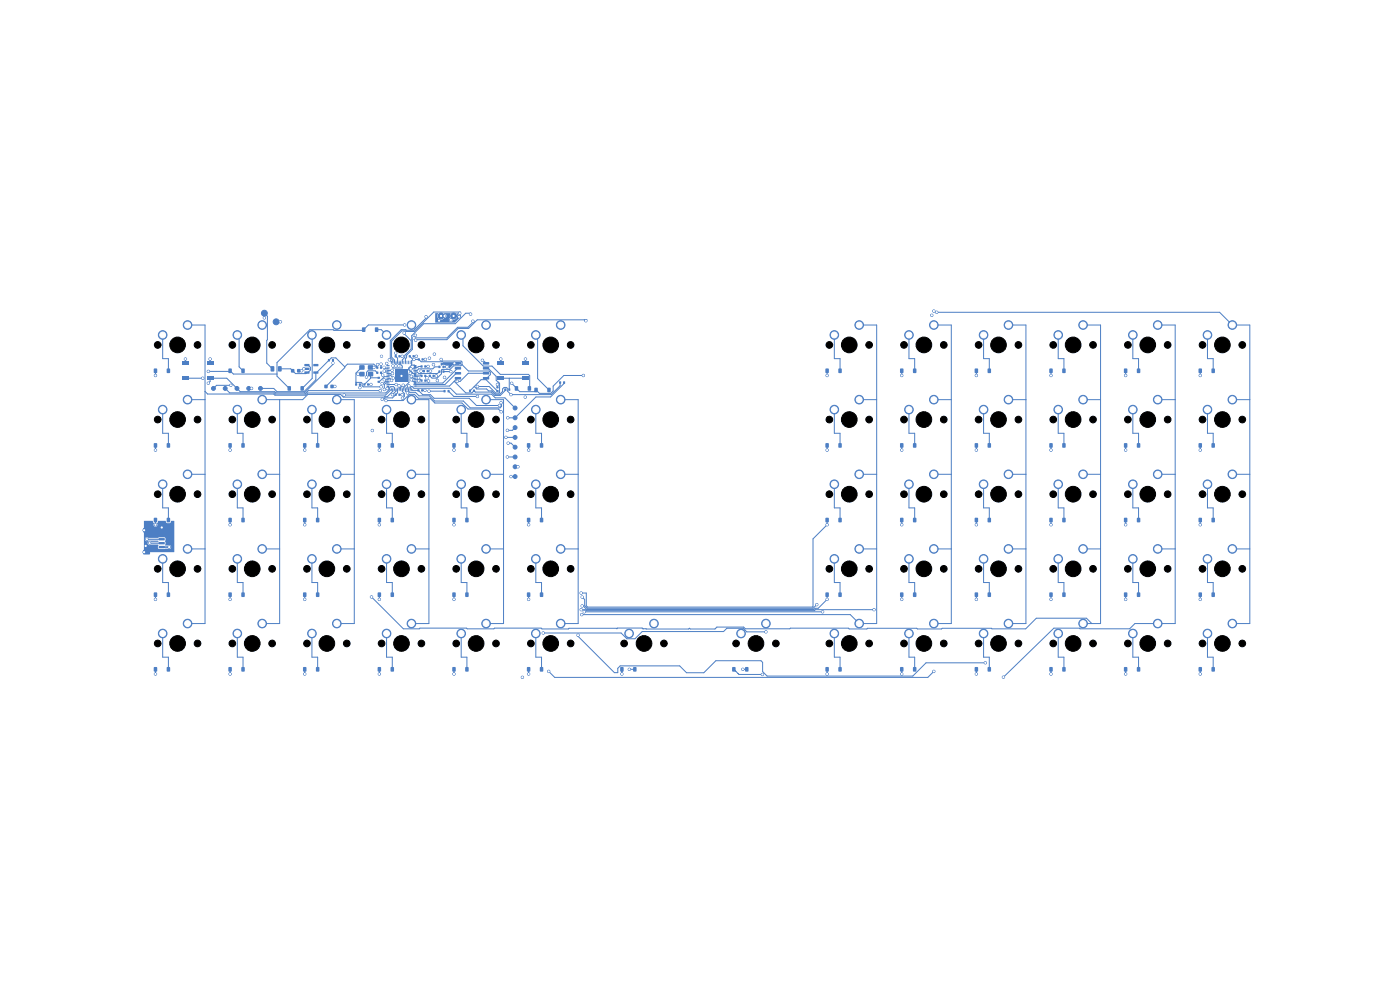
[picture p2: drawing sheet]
<svg xmlns="http://www.w3.org/2000/svg" width="297mm" height="210mm" viewBox="0 0 297 210" stroke-linecap="round" stroke-linejoin="round" font-family="sans-serif">
<g fill="#4d7fc4" stroke="#4d7fc4" stroke-width=".21">
<circle cx="261.4" cy="116.4" r=".91"/>
<circle cx="256.2" cy="118.6" r=".91"/>
<circle cx="87.3" cy="100.6" r=".91"/>
<circle cx="82" cy="102.7" r=".91"/>
<circle cx="261.4" cy="84.8" r=".91"/>
<circle cx="256.2" cy="86.9" r=".91"/>
<circle cx="39.8" cy="68.9" r=".91"/>
<circle cx="34.5" cy="71.1" r=".91"/>
<circle cx="39.8" cy="84.8" r=".91"/>
<circle cx="34.5" cy="86.9" r=".91"/>
<circle cx="261.4" cy="100.6" r=".91"/>
<circle cx="256.2" cy="102.7" r=".91"/>
<circle cx="71.5" cy="68.9" r=".91"/>
<circle cx="66.2" cy="71.1" r=".91"/>
<circle cx="55.6" cy="100.6" r=".91"/>
<circle cx="50.3" cy="102.7" r=".91"/>
<circle cx="87.3" cy="68.9" r=".91"/>
<circle cx="82" cy="71.1" r=".91"/>
<circle cx="87.3" cy="116.4" r=".91"/>
<circle cx="82" cy="118.6" r=".91"/>
<circle cx="118.9" cy="116.4" r=".91"/>
<circle cx="113.7" cy="118.6" r=".91"/>
<circle cx="118.9" cy="84.8" r=".91"/>
<circle cx="113.7" cy="86.9" r=".91"/>
<circle cx="213.9" cy="116.4" r=".91"/>
<circle cx="208.7" cy="118.6" r=".91"/>
<circle cx="71.5" cy="100.6" r=".91"/>
<circle cx="66.2" cy="102.7" r=".91"/>
<circle cx="245.6" cy="116.4" r=".91"/>
<circle cx="240.3" cy="118.6" r=".91"/>
<circle cx="71.5" cy="84.8" r=".91"/>
<circle cx="66.2" cy="86.9" r=".91"/>
<circle cx="39.8" cy="100.6" r=".91"/>
<circle cx="34.5" cy="102.7" r=".91"/>
<circle cx="229.8" cy="100.6" r=".91"/>
<circle cx="224.5" cy="102.7" r=".91"/>
<circle cx="229.8" cy="132.3" r=".91"/>
<circle cx="224.5" cy="134.4" r=".91"/>
<circle cx="87.3" cy="132.3" r=".91"/>
<circle cx="82" cy="134.4" r=".91"/>
<circle cx="55.6" cy="132.3" r=".91"/>
<circle cx="50.3" cy="134.4" r=".91"/>
<circle cx="87.3" cy="84.8" r=".91"/>
<circle cx="82" cy="86.9" r=".91"/>
<circle cx="245.6" cy="84.8" r=".91"/>
<circle cx="240.3" cy="86.9" r=".91"/>
<circle cx="182.3" cy="132.3" r=".91"/>
<circle cx="177" cy="134.4" r=".91"/>
<circle cx="182.3" cy="84.8" r=".91"/>
<circle cx="177" cy="86.9" r=".91"/>
<circle cx="198.1" cy="68.9" r=".91"/>
<circle cx="192.8" cy="71.1" r=".91"/>
<circle cx="198.1" cy="132.3" r=".91"/>
<circle cx="192.8" cy="134.4" r=".91"/>
<circle cx="261.4" cy="68.9" r=".91"/>
<circle cx="256.2" cy="71.1" r=".91"/>
<circle cx="118.9" cy="100.6" r=".91"/>
<circle cx="113.7" cy="102.7" r=".91"/>
<circle cx="198.1" cy="116.4" r=".91"/>
<circle cx="192.8" cy="118.6" r=".91"/>
<circle cx="103.1" cy="100.6" r=".91"/>
<circle cx="97.8" cy="102.7" r=".91"/>
<circle cx="138.7" cy="132.3" r=".91"/>
<circle cx="133.5" cy="134.4" r=".91"/>
<circle cx="39.8" cy="116.4" r=".91"/>
<circle cx="34.5" cy="118.6" r=".91"/>
<circle cx="103.1" cy="132.3" r=".91"/>
<circle cx="97.8" cy="134.4" r=".91"/>
<circle cx="213.9" cy="132.3" r=".91"/>
<circle cx="208.7" cy="134.4" r=".91"/>
<circle cx="229.8" cy="116.4" r=".91"/>
<circle cx="224.5" cy="118.6" r=".91"/>
<circle cx="55.6" cy="68.9" r=".91"/>
<circle cx="50.3" cy="71.1" r=".91"/>
<circle cx="245.6" cy="100.6" r=".91"/>
<circle cx="240.3" cy="102.7" r=".91"/>
<circle cx="55.6" cy="116.4" r=".91"/>
<circle cx="50.3" cy="118.6" r=".91"/>
<circle cx="245.6" cy="68.9" r=".91"/>
<circle cx="240.3" cy="71.1" r=".91"/>
<circle cx="229.8" cy="84.8" r=".91"/>
<circle cx="224.5" cy="86.9" r=".91"/>
<circle cx="198.1" cy="84.8" r=".91"/>
<circle cx="192.8" cy="86.9" r=".91"/>
<circle cx="245.6" cy="132.3" r=".91"/>
<circle cx="240.3" cy="134.4" r=".91"/>
<circle cx="71.5" cy="116.4" r=".91"/>
<circle cx="66.2" cy="118.6" r=".91"/>
<circle cx="118.9" cy="68.9" r=".91"/>
<circle cx="113.7" cy="71.1" r=".91"/>
<circle cx="261.4" cy="132.3" r=".91"/>
<circle cx="256.2" cy="134.4" r=".91"/>
<circle cx="118.9" cy="132.3" r=".91"/>
<circle cx="113.7" cy="134.4" r=".91"/>
<circle cx="103.1" cy="84.8" r=".91"/>
<circle cx="97.8" cy="86.9" r=".91"/>
<circle cx="55.6" cy="84.8" r=".91"/>
<circle cx="50.3" cy="86.9" r=".91"/>
<circle cx="103.1" cy="68.9" r=".91"/>
<circle cx="97.8" cy="71.1" r=".91"/>
<circle cx="182.3" cy="116.4" r=".91"/>
<circle cx="177" cy="118.6" r=".91"/>
<circle cx="39.8" cy="132.3" r=".91"/>
<circle cx="34.5" cy="134.4" r=".91"/>
<circle cx="182.3" cy="68.9" r=".91"/>
<circle cx="177" cy="71.1" r=".91"/>
<circle cx="213.9" cy="84.8" r=".91"/>
<circle cx="208.7" cy="86.9" r=".91"/>
<circle cx="71.5" cy="132.3" r=".91"/>
<circle cx="66.2" cy="134.4" r=".91"/>
<circle cx="162.5" cy="132.3" r=".91"/>
<circle cx="157.2" cy="134.4" r=".91"/>
<circle cx="182.3" cy="100.6" r=".91"/>
<circle cx="177" cy="102.7" r=".91"/>
<circle cx="103.1" cy="116.4" r=".91"/>
<circle cx="97.8" cy="118.6" r=".91"/>
<circle cx="213.9" cy="100.6" r=".91"/>
<circle cx="208.7" cy="102.7" r=".91"/>
<circle cx="229.8" cy="68.9" r=".91"/>
<circle cx="224.5" cy="71.1" r=".91"/>
<circle cx="213.9" cy="68.9" r=".91"/>
<circle cx="208.7" cy="71.1" r=".91"/>
<circle cx="198.1" cy="100.6" r=".91"/>
<circle cx="192.8" cy="102.7" r=".91"/>
</g>
<g fill="#4d7fc4">
<path d="M32.7 109.9h.6v.9h-.6z"/>
<path d="M35.4 109.9h.6v.9h-.6z"/>
<path d="M48.5 125.7h.6v.9h-.6z"/>
<path d="M51.2 125.7h.7v.9h-.7z"/>
<path d="M222.6 141.5h.7v.9h-.7z"/>
<path d="M225.4 141.5h.6v.9h-.6z"/>
<path d="M96 109.9h.6v.9h-.6z"/>
<path d="M98.7 109.9h.7v.9h-.7z"/>
<path d="M69.6 76.2h.4v.4h-.4z"/>
<path d="M70.4 76.2h.4v.4h-.4z"/>
<path d="M88.6 76h.4v.5h-.4z"/>
<path d="M89.4 76h.4v.5h-.4z"/>
</g>
<g fill="#4d7fc4" stroke="#4d7fc4" stroke-width=".21">
<circle cx="52.8" cy="82.4" r=".42"/>
<circle cx="47.8" cy="82.4" r=".42"/>
</g>
<g fill="#4d7fc4">
<path d="M206.8 141.5h.7v.9h-.7z"/>
<path d="M209.6 141.5h.6v.9h-.6z"/>
<path d="M38.6 79.8h1.4v.8h-1.4z"/>
<path d="M43.9 79.8h1.4v.8h-1.4z"/>
<path d="M38.6 76.7h1.4v.8h-1.4z"/>
<path d="M43.9 76.7h1.4v.8h-1.4z"/>
<path d="M238.5 78.2h.6v.9h-.6z"/>
<path d="M241.2 78.2h.7v.9h-.7z"/>
<path d="M118.6 80.9h.4v.5h-.4z"/>
<path d="M119.5 80.9h.4v.5h-.4z"/>
<path d="M79.8 78.8h.4v.5h-.4z"/>
<path d="M80.6 78.8h.4v.5h-.4z"/>
<path d="M155.4 141.5h.6v.9h-.6z"/>
<path d="M158.1 141.5h.6v.9h-.6z"/>
<path d="M254.3 94h.6v.9h-.6z"/>
<path d="M257.1 94h.6v.9h-.6z"/>
<path d="M89.2 79.5h.4v.5h-.4z"/>
<path d="M90 79.5h.4v.5h-.4z"/>
<path d="M32.7 141.5h.6v.9h-.6z"/>
<path d="M35.4 141.5h.6v.9h-.6z"/>
<path d="M89.7 78.5h.4v.5h-.4z"/>
<path d="M90.5 78.5h.4v.5h-.4z"/>
<path d="M48.5 78.2h.6v.9h-.6z"/>
<path d="M51.2 78.2h.7v.9h-.7z"/>
<path d="M96 94h.6v.9h-.6z"/>
<path d="M98.7 94h.7v.9h-.7z"/>
<path d="M48.5 94h.6v.9h-.6z"/>
<path d="M51.2 94h.7v.9h-.7z"/>
</g>
<circle cx="109.3" cy="94.9" r=".42" fill="#4d7fc4" stroke="#4d7fc4" stroke-width=".21"/>
<g fill="#4d7fc4">
<path d="M238.5 125.7h.6v.9h-.6z"/>
<path d="M241.2 125.7h.7v.9h-.7z"/>
<path d="M254.3 109.9h.6v.9h-.6z"/>
<path d="M257.1 109.9h.6v.9h-.6z"/>
<path d="M75.4 81.3h.3v.5h-.3z"/>
<path d="M76.1 81.3h.4v.5h-.4z"/>
<path d="M87.3 82.2l.1 .1v.7l-.1-.1z"/>
<path d="M86.9 82.2l.2 .1-.1 .7-.1-.1z"/>
<path d="M86.6 82.2l.2 .1-.1 .7-.1-.1z"/>
<path d="M86.3 82.2l.1 .1v.7l-.1-.1z"/>
<path d="M85.9 82.2l.2 .1-.1 .7-.1-.1z"/>
<path d="M85.6 82.2l.2 .1-.1 .7-.1-.1z"/>
<path d="M85.3 82.2l.1 .1v.7l-.1-.1z"/>
<path d="M84.9 82.2l.2 .1-.1 .7-.1-.1z"/>
<path d="M84.6 82.2l.2 .1-.1 .7-.1-.1z"/>
<path d="M84.3 82.2l.1 .1v.7l-.1-.1z"/>
<path d="M83.9 82.2l.2 .1v.7l-.2-.1z"/>
<path d="M83.6 82.2l.2 .1-.1 .7-.1-.1z"/>
<path d="M83.3 82.2l.1 .1v.7l-.1-.1z"/>
<path d="M82.9 82.2l.2 .1v.7l-.2-.1z"/>
<path d="M82 81.8h.6l.1 .1-.7 .1z"/>
<path d="M82 81.5h.6l.1 .1h-.7z"/>
<path d="M82 81.2l.6-.1 .1 .2h-.7z"/>
<path d="M82 80.8h.6l.1 .1-.7 .1z"/>
<path d="M82 80.5h.6l.1 .1h-.7z"/>
<path d="M82 80.2h.6l.1 .1h-.7z"/>
<path d="M82 79.8h.6l.1 .1-.7 .1z"/>
<path d="M82 79.5h.6l.1 .1-.7 .1z"/>
<path d="M82 79.2h.6l.1 .1h-.7z"/>
<path d="M82 78.8h.6l.1 .1-.7 .1z"/>
<path d="M82 78.5h.6l.1 .1-.7 .1z"/>
<path d="M82 78.2h.6l.1 .1h-.7z"/>
<path d="M82 77.8h.6l.1 .1-.7 .1z"/>
<path d="M82 77.5h.6l.1 .1-.7 .1z"/>
<path d="M82.9 76.5l.2 .1v.6h-.2z"/>
<path d="M83.3 76.5l.1 .1v.6h-.1z"/>
<path d="M83.6 76.5l.2 .1-.1 .6h-.1z"/>
<path d="M83.9 76.5l.2 .1v.6h-.2z"/>
<path d="M84.3 76.5l.1 .1v.6h-.1z"/>
<path d="M84.6 76.5l.2 .1-.1 .6h-.1z"/>
<path d="M84.9 76.5l.2 .1-.1 .6h-.1z"/>
<path d="M85.3 76.5l.1 .1v.6h-.1z"/>
<path d="M85.6 76.5l.2 .1-.1 .6h-.1z"/>
<path d="M85.9 76.5l.2 .1-.1 .6h-.1z"/>
<path d="M86.3 76.5l.1 .1v.6h-.1z"/>
<path d="M86.6 76.5l.2 .1-.1 .6h-.1z"/>
<path d="M86.9 76.5l.2 .1-.1 .6h-.1z"/>
<path d="M87.3 76.5l.1 .1v.6h-.1z"/>
<path d="M87.7 77.5h.7v.1l-.7 .1z"/>
<path d="M87.7 77.8h.7v.1l-.7 .1z"/>
<path d="M87.7 78.2h.7v.1h-.7z"/>
<path d="M87.7 78.5h.7v.1l-.7 .1z"/>
<path d="M87.7 78.8h.7v.1l-.7 .1z"/>
<path d="M87.7 79.2h.7v.1h-.7z"/>
<path d="M87.7 79.5h.7v.1l-.7 .1z"/>
<path d="M87.7 79.8h.7v.1l-.7 .1z"/>
<path d="M87.7 80.2h.7v.1h-.7z"/>
<path d="M87.7 80.5h.7v.1h-.7z"/>
<path d="M87.7 80.8h.7v.1l-.7 .1z"/>
<path d="M87.7 81.2l.7-.1v.2h-.7z"/>
<path d="M87.7 81.5h.7v.1h-.7z"/>
<path d="M87.7 81.8h.7v.1l-.7 .1z"/>
<path d="M83.8 78.4h2.7v2.7h-2.7z"/>
</g>
<circle cx="109.3" cy="86.5" r=".42" fill="#4d7fc4" stroke="#4d7fc4" stroke-width=".21"/>
<g fill="#4d7fc4">
<path d="M94.1 82.7h.4v.5h-.4z"/>
<path d="M95 82.7h.3v.5h-.3z"/>
<path d="M238.5 94h.6v.9h-.6z"/>
<path d="M241.2 94h.7v.9h-.7z"/>
<path d="M206.8 78.2h.7v.9h-.7z"/>
<path d="M209.6 78.2h.6v.9h-.6z"/>
<path d="M83.7 83.5h.4v.4h-.4z"/>
<path d="M84.5 83.5h.4v.4h-.4z"/>
<path d="M111.8 141.5h.7v.9h-.7z"/>
<path d="M114.6 141.5h.6v.9h-.6z"/>
</g>
<circle cx="93.6" cy="67" r=".62" fill="#4d7fc4" stroke="#4d7fc4" stroke-width=".21"/>
<g fill="#4d7fc4">
<path d="M238.5 109.9h.6v.9h-.6z"/>
<path d="M241.2 109.9h.7v.9h-.7z"/>
<path d="M238.5 141.5h.6v.9h-.6z"/>
<path d="M241.2 141.5h.7v.9h-.7z"/>
<path d="M206.8 125.7h.7v.9h-.7z"/>
<path d="M209.6 125.7h.6v.9h-.6z"/>
</g>
<circle cx="50.3" cy="82.4" r=".42" fill="#4d7fc4" stroke="#4d7fc4" stroke-width=".21"/>
<g fill="#4d7fc4">
<path d="M80.2 94h.6v.9h-.6z"/>
<path d="M82.9 94h.6v.9h-.6z"/>
</g>
<circle cx="109.3" cy="99" r=".42" fill="#4d7fc4" stroke="#4d7fc4" stroke-width=".21"/>
<g fill="#4d7fc4">
<path d="M57.5 77.7h.5l.2 .1-.1 1-.7-.1z"/>
<path d="M59 77.7h.6l.1 .1-.1 1-.6-.1z"/>
<path d="M222.6 78.2h.7v.9h-.7z"/>
<path d="M225.4 78.2h.6v.9h-.6z"/>
<path d="M107 82.4h.4v.5h-.4z"/>
<path d="M107.8 82.4h.4v.5h-.4z"/>
<path d="M175.1 141.5h.7v.9h-.7z"/>
<path d="M177.9 141.5h.6v.9h-.6z"/>
<path d="M113.4 82.3h.6v.9h-.6z"/>
<path d="M116.1 82.3h.7v.9h-.7z"/>
</g>
<circle cx="45.3" cy="82.4" r=".42" fill="#4d7fc4" stroke="#4d7fc4" stroke-width=".21"/>
<g fill="#4d7fc4">
<path d="M83.7 75.4h.4v.4h-.4z"/>
<path d="M84.5 75.4h.4v.4h-.4z"/>
<path d="M64.6 78.8h1l.1 .4-1.1 .1z"/>
<path d="M64.6 78h1l.1 .4-1.1 .1z"/>
<path d="M64.6 77.2h1l.1 .4-1.1 .1z"/>
<path d="M66.5 77.2h1v.4l-1 .1z"/>
<path d="M66.5 78.8h1v.4l-1 .1z"/>
<path d="M222.6 109.9h.7v.9h-.7z"/>
<path d="M225.4 109.9h.6v.9h-.6z"/>
<path d="M32.7 78.2h.6v.9h-.6z"/>
<path d="M35.4 78.2h.6v.9h-.6z"/>
</g>
<circle cx="96.2" cy="67" r=".62" fill="#4d7fc4" stroke="#4d7fc4" stroke-width=".21"/>
<g fill="#4d7fc4">
<path d="M111.8 125.7h.7v.9h-.7z"/>
<path d="M114.6 125.7h.6v.9h-.6z"/>
<path d="M79.8 77.8h.4v.4h-.4z"/>
<path d="M80.6 77.8h.4v.4h-.4z"/>
<path d="M64.3 125.7h.7v.9h-.7z"/>
<path d="M67.1 125.7h.6v.9h-.6z"/>
</g>
<circle cx="55.3" cy="82.4" r=".42" fill="#4d7fc4" stroke="#4d7fc4" stroke-width=".21"/>
<g fill="#4d7fc4">
<path d="M131.6 141.5h.7v.9h-.7z"/>
<path d="M134.4 141.5h.6v.9h-.6z"/>
</g>
<circle cx="58.6" cy="68.3" r=".62" fill="#4d7fc4" stroke="#4d7fc4" stroke-width=".21"/>
<g fill="#4d7fc4">
<path d="M89.2 80.5h.4v.5h-.4z"/>
<path d="M90 80.5h.4v.5h-.4z"/>
<path d="M191 109.9h.6v.9h-.6z"/>
<path d="M193.7 109.9h.7v.9h-.7z"/>
<path d="M175.1 125.7h.7v.9h-.7z"/>
<path d="M177.9 125.7h.6v.9h-.6z"/>
<path d="M191 78.2h.6v.9h-.6z"/>
<path d="M193.7 78.2h.7v.9h-.7z"/>
<path d="M96 141.5h.6v.9h-.6z"/>
<path d="M98.7 141.5h.7v.9h-.7z"/>
</g>
<g fill="#4d7fc4" stroke="#4d7fc4" stroke-width=".21">
<circle cx="109.3" cy="88.6" r=".42"/>
<circle cx="56.1" cy="66.4" r=".62"/>
</g>
<g fill="#4d7fc4">
<path d="M109.2 82h.7v.8h-.7z"/>
<path d="M112 82h.6v.8h-.6z"/>
<path d="M191 141.5h.6v.9h-.6z"/>
<path d="M193.7 141.5h.7v.9h-.7z"/>
</g>
<circle cx="109.3" cy="101.1" r=".42" fill="#4d7fc4" stroke="#4d7fc4" stroke-width=".21"/>
<g fill="#4d7fc4">
<path d="M175.1 94h.7v.9h-.7z"/>
<path d="M177.9 94h.6v.9h-.6z"/>
<path d="M111.8 94h.7v.9h-.7z"/>
<path d="M114.6 94h.6v.9h-.6z"/>
<path d="M191 94h.6v.9h-.6z"/>
<path d="M193.7 94h.7v.9h-.7z"/>
<path d="M32.7 125.7h.6v.9h-.6z"/>
<path d="M35.4 125.7h.6v.9h-.6z"/>
<path d="M80.2 109.9h.6v.9h-.6z"/>
<path d="M82.9 109.9h.6v.9h-.6z"/>
<path d="M48.5 141.5h.6v.9h-.6z"/>
<path d="M51.2 141.5h.7v.9h-.7z"/>
<path d="M89.2 77.5h.4v.5h-.4z"/>
<path d="M90 77.5h.4v.5h-.4z"/>
<path d="M175.1 78.2h.7v.9h-.7z"/>
<path d="M177.9 78.2h.6v.9h-.6z"/>
<path d="M111.8 109.9h.7v.9h-.7z"/>
<path d="M114.6 109.9h.6v.9h-.6z"/>
<path d="M96 125.7h.6v.9h-.6z"/>
<path d="M98.7 125.7h.7v.9h-.7z"/>
<path d="M93 78.6h.4v.5h-.4z"/>
<path d="M93.9 78.6h.4v.5h-.4z"/>
<path d="M206.8 94h.7v.9h-.7z"/>
<path d="M209.6 94h.6v.9h-.6z"/>
<path d="M32.7 94h.6v.9h-.6z"/>
<path d="M35.4 94h.6v.9h-.6z"/>
<path d="M99.5 82.7h.4v.4h-.4z"/>
<path d="M100.4 82.7h.3v.4h-.3z"/>
<path d="M222.6 125.7h.7v.9h-.7z"/>
<path d="M225.4 125.7h.6v.9h-.6z"/>
</g>
<circle cx="109.3" cy="96.9" r=".42" fill="#4d7fc4" stroke="#4d7fc4" stroke-width=".21"/>
<g fill="#4d7fc4">
<path d="M86.7 75.4h.4v.4h-.4z"/>
<path d="M87.5 75.4h.4v.4h-.4z"/>
<path d="M33.7 115.8h1.2v.4l-1.2 .1z"/>
<path d="M33.7 115h1.2v.4l-1.2 .1z"/>
<path d="M33.7 114.2h1.2v.4h-1.2z"/>
<path d="M33.7 113.3h1.2v.4l-1.2 .1z"/>
<path d="M30.4 116.7h1.3l.1 .8-.2 .1h-1.1l-.2-.2z"/>
<path d="M30.4 112h1.3l.1 .8-.2 .2h-1.1l-.2-.2z"/>
<path d="M254.3 78.2h.6v.9h-.6z"/>
<path d="M257.1 78.2h.6v.9h-.6z"/>
<path d="M254.3 125.7h.6v.9h-.6z"/>
<path d="M257.1 125.7h.6v.9h-.6z"/>
<path d="M61.8 78.3h.6v.7h-.6z"/>
<path d="M63.1 78.3h.6v.7h-.6z"/>
<path d="M222.6 94h.7v.9h-.7z"/>
<path d="M225.4 94h.6v.9h-.6z"/>
<path d="M105.5 79.8h1.4v.8h-1.4z"/>
<path d="M110.8 79.8h1.4v.8h-1.4z"/>
<path d="M105.5 76.7h1.4v.8h-1.4z"/>
<path d="M110.8 76.7h1.4v.8h-1.4z"/>
<path d="M91 79.5h.4v.5h-.4z"/>
<path d="M91.8 79.5h.4v.5h-.4z"/>
<path d="M68.8 81.6h.7v.7h-.7z"/>
<path d="M70.1 81.6h.7v.7h-.7z"/>
<path d="M64.3 109.9h.7v.9h-.7z"/>
<path d="M67.1 109.9h.6v.9h-.6z"/>
<path d="M61 82h.7v.8h-.7z"/>
<path d="M63.8 82h.6v.8h-.6z"/>
<path d="M93 77.6h.4v.5h-.4z"/>
<path d="M93.9 77.6h.4v.5h-.4z"/>
<path d="M48.5 109.9h.6v.9h-.6z"/>
<path d="M51.2 109.9h.7v.9h-.7z"/>
<path d="M64.3 141.5h.7v.9h-.7z"/>
<path d="M67.1 141.5h.6v.9h-.6z"/>
<path d="M76.8 69.5h.7v.9h-.7z"/>
<path d="M79.6 69.5h.6v.9h-.6z"/>
<path d="M254.3 141.5h.6v.9h-.6z"/>
<path d="M257.1 141.5h.6v.9h-.6z"/>
<path d="M80.2 141.5h.6v.9h-.6z"/>
<path d="M82.9 141.5h.6v.9h-.6z"/>
<path d="M80.1 80.8h.5v.4h-.5z"/>
<path d="M80.1 80h.5v.3h-.5z"/>
<path d="M76.3 77.5h1v.9h-1z"/>
<path d="M78.1 77.5h1v.9h-1z"/>
<path d="M78.1 78.9h1v.9h-1z"/>
<path d="M76.3 78.9h1v.9h-1z"/>
<path d="M206.8 109.9h.7v.9h-.7z"/>
<path d="M209.6 109.9h.6v.9h-.6z"/>
<path d="M88.6 82.6h.4v.4h-.4z"/>
<path d="M89.4 82.6h.4v.4h-.4z"/>
<path d="M77.1 81.3h.4v.5h-.4z"/>
<path d="M77.9 81.3h.4v.5h-.4z"/>
</g>
<circle cx="109.3" cy="92.8" r=".42" fill="#4d7fc4" stroke="#4d7fc4" stroke-width=".21"/>
<g fill="#4d7fc4">
<path d="M96.5 80h1.2l.1 .4-1.2 .1z"/>
<path d="M96.5 79l1.2-.1 .1 .5h-1.2z"/>
<path d="M96.5 77.9h1.2l.1 .4-1.2 .1z"/>
<path d="M96.5 76.8h1.2l.1 .5h-1.2z"/>
<path d="M102.5 76.8h1.2l.1 .5h-1.3z"/>
<path d="M102.5 77.9h1.2l.1 .4-1.3 .1z"/>
<path d="M102.5 79l1.2-.1 .1 .5h-1.3z"/>
<path d="M102.5 80h1.2l.1 .4-1.3 .1z"/>
<path d="M175.1 109.9h.7v.9h-.7z"/>
<path d="M177.9 109.9h.6v.9h-.6z"/>
<path d="M191 125.7h.6v.9h-.6z"/>
<path d="M193.7 125.7h.7v.9h-.7z"/>
</g>
<circle cx="109.3" cy="90.7" r=".42" fill="#4d7fc4" stroke="#4d7fc4" stroke-width=".21"/>
<g fill="#4d7fc4">
<path d="M105.3 82.8h.5v.4h-.5z"/>
<path d="M105.3 82h.5v.4h-.5z"/>
<path d="M80.2 125.7h.6v.9h-.6z"/>
<path d="M82.9 125.7h.6v.9h-.6z"/>
<path d="M64.3 94h.7v.9h-.7z"/>
<path d="M67.1 94h.6v.9h-.6z"/>
</g>
<g fill="#4d7fc4" stroke="#4d7fc4" stroke-width=".21">
<circle cx="198.7" cy="66.2" r=".25"/>
<circle cx="111.4" cy="84.2" r=".25"/>
<circle cx="99.8" cy="66.6" r=".25"/>
<circle cx="185.4" cy="129.3" r=".25"/>
<circle cx="123.3" cy="129.3" r=".25"/>
<circle cx="197.7" cy="66.9" r=".25"/>
<circle cx="82.2" cy="82.4" r=".25"/>
<circle cx="73" cy="83.8" r=".25"/>
<circle cx="81.9" cy="85" r=".25"/>
<circle cx="106.3" cy="87.4" r=".25"/>
<circle cx="81.5" cy="82.6" r=".25"/>
<circle cx="97.5" cy="66.5" r=".25"/>
<circle cx="122.6" cy="134.7" r=".25"/>
<circle cx="209" cy="140.6" r=".25"/>
<circle cx="212.9" cy="143.6" r=".25"/>
<circle cx="92.8" cy="80.7" r=".25"/>
<circle cx="110.8" cy="143.7" r=".25"/>
<circle cx="84.6" cy="77.6" r=".23"/>
<circle cx="78.8" cy="126.6" r=".25"/>
<circle cx="79" cy="91.3" r=".25"/>
<circle cx="80.9" cy="75.6" r=".23"/>
<circle cx="84" cy="77.6" r=".23"/>
<circle cx="100.3" cy="68.1" r=".25"/>
<circle cx="87.8" cy="71.7" r=".25"/>
<circle cx="82.6" cy="76.3" r=".25"/>
<circle cx="123.4" cy="130.4" r=".25"/>
<circle cx="94.3" cy="80.1" r=".25"/>
<circle cx="198.1" cy="66" r=".25"/>
<circle cx="90.4" cy="67.2" r=".25"/>
<circle cx="116.4" cy="142.4" r=".25"/>
<circle cx="198.1" cy="142.4" r=".25"/>
<circle cx="84" cy="81.6" r=".25"/>
<circle cx="88.2" cy="72.2" r=".25"/>
<circle cx="124.3" cy="68" r=".25"/>
<circle cx="81.1" cy="81.4" r=".25"/>
<circle cx="133.5" cy="142" r=".25"/>
<circle cx="115.3" cy="134.3" r=".25"/>
<circle cx="82" cy="77.1" r=".25"/>
<circle cx="88.1" cy="71.1" r=".25"/>
<circle cx="92" cy="77.4" r=".25"/>
<circle cx="162.5" cy="134" r=".25"/>
<circle cx="157.6" cy="142" r=".25"/>
<circle cx="33" cy="111.3" r=".25"/>
<circle cx="175.5" cy="111.3" r=".25"/>
<circle cx="64.6" cy="111.3" r=".25"/>
<circle cx="85.5" cy="81.7" r=".25"/>
<circle cx="96.3" cy="111.3" r=".25"/>
<circle cx="123.3" cy="125.8" r=".25"/>
<circle cx="80.5" cy="111.3" r=".25"/>
<circle cx="191.3" cy="111.3" r=".25"/>
<circle cx="48.8" cy="111.3" r=".25"/>
<circle cx="207.1" cy="111.3" r=".25"/>
<circle cx="254.6" cy="111.3" r=".25"/>
<circle cx="238.8" cy="111.3" r=".25"/>
<circle cx="112.1" cy="111.3" r=".25"/>
<circle cx="223" cy="111.3" r=".25"/>
<circle cx="238.8" cy="127.1" r=".25"/>
<circle cx="175.5" cy="127.1" r=".25"/>
<circle cx="112.1" cy="127.1" r=".25"/>
<circle cx="48.8" cy="127.1" r=".25"/>
<circle cx="84.7" cy="81.8" r=".25"/>
<circle cx="223" cy="127.1" r=".25"/>
<circle cx="33" cy="127.1" r=".25"/>
<circle cx="191.3" cy="127.1" r=".25"/>
<circle cx="96.3" cy="127.1" r=".25"/>
<circle cx="207.1" cy="127.1" r=".25"/>
<circle cx="123.5" cy="128.5" r=".25"/>
<circle cx="64.6" cy="127.1" r=".25"/>
<circle cx="254.6" cy="127.1" r=".25"/>
<circle cx="80.5" cy="127.1" r=".25"/>
<circle cx="83.3" cy="83.7" r=".25"/>
<circle cx="80.5" cy="143" r=".25"/>
<circle cx="131.9" cy="143" r=".25"/>
<circle cx="207.1" cy="143" r=".25"/>
<circle cx="175.5" cy="143" r=".25"/>
<circle cx="254.6" cy="143" r=".25"/>
<circle cx="33" cy="143" r=".25"/>
<circle cx="112.1" cy="143" r=".25"/>
<circle cx="64.6" cy="143" r=".25"/>
<circle cx="223" cy="143" r=".25"/>
<circle cx="161.7" cy="143.1" r=".25"/>
<circle cx="191.3" cy="143" r=".25"/>
<circle cx="96.3" cy="143" r=".25"/>
<circle cx="48.8" cy="143" r=".25"/>
<circle cx="238.8" cy="143" r=".25"/>
<circle cx="87.8" cy="76.2" r=".25"/>
<circle cx="83.9" cy="74.9" r=".25"/>
<circle cx="108.4" cy="101.1" r=".25"/>
<circle cx="81.1" cy="84.7" r=".25"/>
<circle cx="83.4" cy="80.2" r=".25"/>
<circle cx="106" cy="86" r=".25"/>
<circle cx="108.4" cy="83.7" r=".25"/>
<circle cx="80.1" cy="77.3" r=".25"/>
<circle cx="44.2" cy="81.3" r=".25"/>
<circle cx="70.6" cy="77" r=".23"/>
<circle cx="43" cy="80.2" r=".25"/>
<circle cx="81.5" cy="77.9" r=".23"/>
<circle cx="96.4" cy="77.1" r=".25"/>
<circle cx="64.4" cy="78.2" r=".25"/>
<circle cx="79.3" cy="77.9" r=".25"/>
<circle cx="105.5" cy="81.6" r=".25"/>
<circle cx="64" cy="78.7" r=".25"/>
<circle cx="85.2" cy="79.7" r=".25"/>
<circle cx="80.8" cy="77.2" r=".25"/>
<circle cx="90.8" cy="77.7" r=".25"/>
<circle cx="81.2" cy="79.6" r=".25"/>
<circle cx="75.9" cy="79.4" r=".25"/>
<circle cx="90.2" cy="76.2" r=".25"/>
<circle cx="30.6" cy="112.5" r=".25"/>
<circle cx="90.2" cy="82.8" r=".25"/>
<circle cx="59.5" cy="68.3" r=".25"/>
<circle cx="97.4" cy="67.2" r=".25"/>
<circle cx="71" cy="82" r=".25"/>
<circle cx="109.9" cy="99" r=".25"/>
<circle cx="76.3" cy="82.2" r=".25"/>
<circle cx="92.6" cy="79.7" r=".25"/>
<circle cx="85.3" cy="83.7" r=".25"/>
<circle cx="85.3" cy="75.6" r=".25"/>
<circle cx="90.9" cy="80.8" r=".25"/>
<circle cx="34.3" cy="111.9" r=".25"/>
<circle cx="30.9" cy="115.8" r=".25"/>
<circle cx="53.4" cy="82.4" r=".25"/>
<circle cx="111.5" cy="76.2" r=".25"/>
<circle cx="30.6" cy="117.1" r=".25"/>
<circle cx="44.6" cy="76.2" r=".25"/>
<circle cx="90.6" cy="80.2" r=".25"/>
<circle cx="78.7" cy="81.6" r=".25"/>
<circle cx="81.5" cy="80.6" r=".25"/>
<circle cx="106.2" cy="76.2" r=".25"/>
<circle cx="93.2" cy="68" r=".25"/>
<circle cx="91.3" cy="78.7" r=".25"/>
<circle cx="88.3" cy="75.6" r=".25"/>
<circle cx="39.3" cy="76.2" r=".25"/>
<circle cx="80.7" cy="82.9" r=".25"/>
<circle cx="83.2" cy="78.6" r=".25"/>
<circle cx="191.3" cy="79.7" r=".25"/>
<circle cx="254.6" cy="79.7" r=".25"/>
<circle cx="85.8" cy="68.9" r=".25"/>
<circle cx="108.5" cy="81.3" r=".25"/>
<circle cx="91.1" cy="76" r=".25"/>
<circle cx="123.5" cy="126.7" r=".25"/>
<circle cx="238.8" cy="79.7" r=".25"/>
<circle cx="207.1" cy="79.7" r=".25"/>
<circle cx="223" cy="79.7" r=".25"/>
<circle cx="173.3" cy="128.3" r=".25"/>
<circle cx="87" cy="79.2" r=".25"/>
<circle cx="175.5" cy="79.7" r=".25"/>
<circle cx="44.2" cy="78.8" r=".25"/>
<circle cx="33" cy="79.7" r=".25"/>
<circle cx="123.8" cy="79.7" r=".25"/>
<circle cx="107.7" cy="88.6" r=".25"/>
<circle cx="106.3" cy="85.4" r=".25"/>
<circle cx="88.8" cy="80.1" r=".25"/>
<circle cx="87.2" cy="78.2" r=".25"/>
<circle cx="77.7" cy="80" r=".25"/>
<circle cx="89.3" cy="78.7" r=".25"/>
<circle cx="83.3" cy="79.2" r=".25"/>
<circle cx="112.1" cy="95.5" r=".25"/>
<circle cx="254.6" cy="95.5" r=".25"/>
<circle cx="207.1" cy="95.5" r=".25"/>
<circle cx="174.5" cy="129.8" r=".25"/>
<circle cx="85.4" cy="84.5" r=".25"/>
<circle cx="33" cy="95.5" r=".25"/>
<circle cx="80.5" cy="95.5" r=".25"/>
<circle cx="223" cy="95.5" r=".25"/>
<circle cx="238.8" cy="95.5" r=".25"/>
<circle cx="123.9" cy="129.8" r=".25"/>
<circle cx="191.3" cy="95.5" r=".25"/>
<circle cx="175.5" cy="95.5" r=".25"/>
<circle cx="96.3" cy="95.5" r=".25"/>
<circle cx="48.8" cy="95.5" r=".25"/>
<circle cx="64.6" cy="95.5" r=".25"/>
<circle cx="107.8" cy="94" r=".25"/>
<circle cx="93.6" cy="76.3" r=".25"/>
<circle cx="83.3" cy="77.6" r=".23"/>
<circle cx="83.1" cy="80.7" r=".25"/>
<circle cx="80.9" cy="82.1" r=".25"/>
<circle cx="86.7" cy="81.8" r=".25"/>
<circle cx="107.6" cy="91.3" r=".25"/>
<circle cx="107.3" cy="92.8" r=".25"/>
<circle cx="86.4" cy="83.4" r=".25"/>
<circle cx="81.5" cy="78.7" r=".25"/>
<circle cx="49" cy="81.7" r=".25"/>
<circle cx="92.2" cy="75.1" r=".25"/>
<circle cx="85.7" cy="70.6" r=".25"/>
<circle cx="107.6" cy="96.9" r=".25"/>
<circle cx="87.3" cy="79.8" r=".25"/>
<circle cx="97" cy="80.9" r=".25"/>
<circle cx="88.8" cy="80.8" r=".25"/>
<circle cx="91" cy="83" r=".25"/>
<circle cx="102.3" cy="76.4" r=".25"/>
<circle cx="87.3" cy="80.6" r=".25"/>
<circle cx="101.3" cy="82" r=".25"/>
<circle cx="101.3" cy="84.1" r=".25"/>
<circle cx="93.6" cy="67" r=".25"/>
<circle cx="94.8" cy="77.8" r=".25"/>
<circle cx="31.7" cy="115.2" r=".25"/>
<circle cx="94.3" cy="67" r=".25"/>
<circle cx="56.1" cy="67.4" r=".25"/>
<circle cx="35.9" cy="116.1" r=".25"/>
<circle cx="96.2" cy="67" r=".25"/>
<circle cx="31.2" cy="114.4" r=".25"/>
<circle cx="95.6" cy="67.9" r=".25"/>
<circle cx="95.6" cy="78.8" r=".25"/>
</g>
<g fill="none" stroke="#4d7fc4" stroke-width=".21">
<path d="M33 78.7v1M34.5 71.1v5h1.2v2.6M39.3 76.2v.9M39.8 68.9h3.7v63.4h-3.7M44.2 78.8h4.5l.1-.1 .7 .6h9.3M44.6 76.2v.9M50.3 71.1l.4 .3v6.4l.9 .9M56.1 66.4l.6 .7-.1 9.9 1.2 1.2M58.6 68.3h.9M63.4 78.7h.6M64.4 78.2h.7M65.1 77.4h.3l.5 .6v.5l-1 .8h-2.2l-1-1.1h-2.3"/>
<path d="M66.2 71.1v9.2l-2.1 2.1M70.6 76.4v.9l-6 6h-6.1l-.2-.2h-7.3l-2.9-2.9h-3.5v.7l-.4 .4M73.1 77.8l-1.9-1.9h-.9l-3.1 3.1h-.2v1.6l-2.5 2.5h-5.7l-.7-.7h-2.8M73.1 77.8l.6-.6h5.6l.7 .8M73.1 77.8v.2l-3.9 4M75.9 79.4h.9M76.8 77.9l-1.3 1.2 .1 2M78.6 77.9h.7M78.6 79.4v.9l-1.3 1.3M79.9 69.9h1l1.1 1.2M80 79.1l-.4-.4h-1.5l-.4 .3v1M80.1 77.3l-.3 .5"/>
<path d="M80.8 79.1l.4 .5M80.8 77.2v.8M81.5 77.9l.3 .3h.5M81.5 78.7l.2 .2h.6M82 77.1l.3 .5M82.3 79.2h.1M82.3 79.2h1M82.3 79.6h.5l.6 .6M82.3 78.6h.9M82.3 77.6h.1M82.3 79.9h-.8l-1.1 1.1M82.6 76.3l.4 .6"/>
<path d="M83.9 74.9v.7l.4 .4v.9M84 76.9v.7M84.7 76.9l-.1 .7M84.7 75.6h.6M85 76.9v.4l.3 .4v.4h-2v-.5M85.7 70.6l1.5 1.7v1.7l-1.3 1.4v.4l-.6 .6v.5M85.8 68.9h-7.6l-1.2 1.2-11.3-.2-6.9 7v2.9l2.6 2.6M86.9 75.6l.7 .6M87 79.2l-.3 .3v1.6l-1 1.1v.4M87.2 78.2h.8M87.3 79.8l.4 .4h.3M87.3 77.4l-.6 .7v.3l.3 .4h.2l.4 .4h.4v.4"/>
<path d="M87.3 77.4h.6l.1 .5M87.6 76.2l-.3 .3v.9M87.6 76.2h1.2l.5 .5 8.5-.1 .2 .2v.5M87.7 75.6h.6M88 79.9h.6l.8 .8M88 79.6h1.3l.1 .1M88 79.6h.1M88 77.9h.1M89.3 78.7h.6M89.4 77.7l-1.4 .2M89.6 76.2h.6M90.2 77.7h.6"/>
<path d="M90.2 79.7l.4 .5M90.4 67.2v.3l-2.6 2.6-2.7-.2-2.3 2.4v3.6l.5 .5v.5M90.7 78.7h.6M92 79.7h.6M93.2 78.8l-.4 .4h-4l-.3-.3h-.5M93.2 77.8h-1l-.4 .4h-3l-.3 .4h-.5M96.4 77.1h.8M97.2 78.1l-3.3 3.2-5.9-.1M97.2 79.2h-.4l-2.4 2.4h-6.4M97.5 66.5l.1-.3h-5.6l-4.1 4.1-2.6-.1-2.2 2.2v3.4l.6 .6v.5M97.8 71.1l.4 .3v2l4.3 4.3h1.9l1.7 1.7h6l.3 .3-.1 2.7M98 77.3l-.2 .3h-1.6l-.7 .8h-1.7l-.1 .1v.8l-1 .9h-1.1l-.4-.5"/>
<path d="M98 77.3l1.4 1.4h4.4l.2 .3v.5l-.9 .7v.3M99.3 79.2l-1.7 1.7h-.6M99.3 79.2h.1M99.3 79.2h3.8M99.8 66.6l.1-.2h-1.1l-2.2 2.3h-6.7l-2.6 2.5 .2 2.9-1.2 1.3v.5l-.3 .2v.8M100.3 68.1h.3l-1.3 1.3h-2.2l-2.3 2.3h-7M102.3 76.4l.8 .7M103.1 78.1h.5l1.7 1.7v.9l.7 .6v2l-.8 .1-1.4-1.4h-2.5M103.1 77.1h.1M106.2 76.2v.9M111.5 76.2v.9M113.7 71.1l.4 .3v8.9l2.4 2.4"/>
<path d="M123.8 79.7h-4.2l-2.3 2.2v1l-.5 .5h-2.4l-.7-.7-.3 .4h-3.1l-1.8-1.8M124 67.8l.3 .2M124.5 67.8h-23.3l-1.8 1.9h-2.2l-2.4 2.4h-6.5l-.1 .1M175.5 78.7v1M177 71.1v5h1.2v2.6M182.3 68.9h3.7v63.4h-3.7l-1.9-1.9h-57M191.3 78.7v1M192.8 71.1v5h1.2v2.6M198.1 65.9v.1M198.1 68.9h3.7v63.4h-3.7M198.7 66.2h60l2.7 2.7h3.7v63.4h-3.7M207.1 78.7v1"/>
<path d="M208.7 71.1v5h1.2v2.6M213.9 68.9h3.7v63.4h-3.7M223 78.7v1M224.5 71.1v5h1.2v2.6M229.8 68.9h3.7v63.4h-3.7M238.8 78.7v1M240.3 71.1v5h1.2v2.6M245.6 68.9h3.7v63.4h-8.5l-1.1 1.1-16.1-.2-10.7 10.4M254.6 78.7v1M256.2 71.1v5h1.2v2.6M33 94.5v1M34.5 86.9v5h1.2v2.6"/>
<path d="M39.3 80.2h3.7M39.8 84.8h3.7M47.8 82.4l.9 .9h9.5l.2 .3h6.3l.7-.7h15.3M48.8 94.5v1M49 81.7h-3.1l-.6 .7M50.3 86.9v5h1.3v2.6M52.8 82.4h.6M59.3 84.8v47.5h-3.7M64.6 94.5v1M66.2 86.9v5h1.2v2.6M70.4 82h.6M71.5 84.8h3.7v47.5h-3.7"/>
<path d="M75.6 81.1v.5M75.6 81.1h.1M75.6 81.1h1l.2 .2v.5l.3 .3h3.8M76.3 81.6v.6M78.1 81.6h.6M78.6 80.1h1.8M80.5 94.5v1M81.5 80.6h.8M81.9 85h3.6l1.3-1.3h1.1l.8 .8h2.5l1 1h5.8l1.3 1.3h6.4l.6 .6M82 86.9v5h1.2v2.6M82.3 80.2h.4l.4 .5M82.3 81.6h1.7"/>
<path d="M82.3 81.9l-.1 .5M82.3 82h.1M82.3 81.2h-.4l-.4 .4v1M82.3 80.9h-.5l-.5 .5h-.2M83 82.6l-1.2 1.2h-8.8M83.3 82.6v.4l-1.1 1.2h-.7h-8.7l-.5-.5h-7l-1.1 1.1h-8.6M83.7 82.6v-.4l-.2-.2h-.6l-.3 .3v.3l-.8 .8h-16.5l-.5 .4h-6.5l-.2-.2h-14l-.6-.6M84 82.6v.4l-.7 .7M84 81.6h.1M84.3 82.6v.7l-1 1.1h-1.6l-.3 .3h-.3M84.7 81.8v.8M84.7 83.7h.6"/>
<path d="M85.3 82.6v.4l.5 .5v.6l-.4 .4M85.5 81.7l-.5 .5v.4M86 82.6v.4l.4 .4M86.7 82.6v.4l.2 .2h1.2l.8 .8h2.2l1.1 1.1h6.1l1.4 1.4h6.4l.3-.3-.1-.8M86.7 81.8l-.4 .4v.4M87 82.6v-.4l.2-.2h.2l.4 .4h7.8l1.2 1.2h7.5l.8 .8h2l2.2 2.1M87.3 80.6l.3 .3h.4M87.3 84.8h3.7v47.5h-3.7M87.3 82.6l.3 .2h1.2l.9 .9h1.6l.8 .8h7.4l1.6 1.5h4.9M88 80.6h.6l.2 .2M88 81.2l.1 .1M89.6 82.8h.6"/>
<path d="M90.2 80.7l.7 .1M91 83h3.3M95.2 83l1.1 1.1h5M96.3 94.5v1M96.4 80.9l2.4 2.4h1.3l.5-.4 .2 .3h3.4l.8 .7h1.1l1.1-1.1v-.2M97.2 80.2l-1.9 1.7h-7.3M97.8 86.9v5h1.3v2.6M103.1 80.5h-1l-2.4 2.4M103.1 80.5l2.4 2.5M103.1 84.8h3.7v47.5h-3.7M105.5 81.6v.6M106.2 80.2h5.3"/>
<path d="M107.3 92.8h2M107.6 96.9h1.7M107.8 94h.6l.9 .9M108 80.2v2.4M109.3 99h.6M109.3 90.7l-.6 .6h-1.1M112.1 94.5v1M113.7 86.9v5h1.2v2.6M118.8 81.1v.7l-1.9 1.9h-8.5l-.8-.8v-.5l-.2-.2h-.5l-.3 .3v.5l-.6 .6h-.9l-.7-.7h-.8l-.4-.4h-2.1l-.5-.5M118.9 84.8h3.8v47.5h-3.8M119.7 81.1v.2l-2.9 2.9h-3.1l-4.4 4.4h-1.6M175.5 94.5v1"/>
<path d="M177 86.9v5h1.2v2.6M182.3 84.8h3.7M191.3 94.5v1M192.8 86.9v5h1.2v2.6M198.1 84.8h3.7M207.1 94.5v1M208.7 86.9v5h1.2v2.6M213.9 84.8h3.7M223 94.5v1M224.5 86.9v5h1.2v2.6M229.8 84.8h3.7M238.8 94.5v1"/>
<path d="M240.3 86.9v5h1.2v2.6M245.6 84.8h3.7M254.6 94.5v1M256.2 86.9v5h1.2v2.6M261.4 84.8h3.7M30.6 112.5h.5M30.6 117.1h.5M33 110.3v1M34.3 111.9v1.7M34.5 118.6v5h1.2v2.6M34.5 102.7v5h1.2v2.6M39.8 100.6h3.7"/>
<path d="M39.8 116.4h3.7M48.8 110.3v1M50.3 118.6v5h1.3v2.6M50.3 102.7v5h1.3v2.6M55.6 100.6h3.7M55.6 116.4h3.7M64.6 110.3v1M66.2 118.6v5h1.2v2.6M66.2 102.7v5h1.2v2.6M71.5 100.6h3.7M71.5 116.4h3.7M80.5 110.3v1"/>
<path d="M82 118.6v5h1.2v2.6M82 102.7v5h1.2v2.6M87.3 100.6h3.7M87.3 116.4h3.7M96.3 110.3v1M97.8 118.6v5h1.3v2.6M97.8 102.7v5h1.3v2.6M103.1 100.6h3.7M103.1 116.4h3.7M108.4 101.1h.9M112.1 110.3v1M113.7 118.6v5h1.2v2.6"/>
<path d="M113.7 102.7v5h1.2v2.6M118.9 100.6h3.8M118.9 116.4h3.8M175.5 110.3v1l-3 3v14.4l-.1 .1h-47.7l-.3-.3v-2.7h-1.1M177 118.6v5h1.2v2.6M177 102.7v5h1.2v2.6M182.3 100.6h3.7M182.3 116.4h3.7M191.3 110.3v1M192.8 118.6v5h1.2v2.6M192.8 102.7v5h1.2v2.6M198.1 100.6h3.7"/>
<path d="M198.1 116.4h3.7M207.1 110.3v1M208.7 118.6v5h1.2v2.6M208.7 102.7v5h1.2v2.6M213.9 100.6h3.7M213.9 116.4h3.7M223 110.3v1M224.5 118.6v5h1.2v2.6M224.5 102.7v5h1.2v2.6M229.8 100.6h3.7M229.8 116.4h3.7M238.8 110.3v1"/>
<path d="M240.3 118.6v5h1.2v2.6M240.3 102.7v5h1.2v2.6M245.6 100.6h3.7M245.6 116.4h3.7M254.6 110.3v1M256.2 102.7v5h1.2v2.6M256.2 118.6v5h1.2v2.6M261.4 100.6h3.7M261.4 116.4h3.7M33 126.2v.9M34.5 134.4v5h1.2v2.6M48.8 126.2v.9"/>
<path d="M50.3 134.4v5h1.3v2.6M64.6 126.2v.9M66.2 134.4v5h1.2v2.6M78.8 126.6l6.8 6.8h3.3l.2-.2h9.9l.1 .2 15.7-.2 .2 .2h5.6l.1-.1 10.2 .1 .1-.2h5.2l.2 .2h.7h9l.2-.1 .1 .1h5.3l.4-.4h5.7l.3 .4 21.9-.1 .2 .1h3.7l.1-.1h10.5l.1 .1h5.1l.2-.1 17.7 .1 2.2-2.3h10.7l1.1 1.2M80.5 126.2v.9M82 134.4v5h1.2v2.6M96.3 126.2v.9M97.8 134.4v5h1.3v2.6M112.1 126.2v.9M113.7 134.4v5h1.2v2.6M122.6 134.7v.3l7.7 7.7h.8v-.9l.5-.5h12.6l1.4 1.4h3.7l2.6-2.5h9.5l.4 .3v2l.9 .9h30.9l2.9-2.8h12.5M123.3 129.3h.8l.3 .2h48.4l.2-.2h12.4"/>
<path d="M123.5 126.7l.5 .5v1.3l.6 .5h47.9l.8-.7M123.9 129.8h50.6M162.5 134h-4.1l-.7-.7h-3.5l-.7 .7h-17.3l-1.5 1.5h-1.7l-1.2-1.2h-16.5M175.5 126.2v.9l-1.9 1.9h-.7l-.2 .3h-48.2l-.8-.8h-.2M177 134.4v5h1.2v2.6M191.3 126.2v.9M192.8 134.4v5h1.2v2.6M207.1 126.2v.9M208.7 134.4v5h1.2v2.6M223 126.2v.9M224.5 134.4v5h1.2v2.6M238.8 126.2v.9"/>
<path d="M240.3 134.4v5h1.2v2.6M254.6 126.2v.9M256.2 134.4v5h1.2v2.6M33 142v1M48.8 142v1M64.6 142v1M80.5 142v1M96.3 142v1M112.1 142v1M116.4 142.4l1.3 1.3h79.1l1.3-1.3M131.9 142v1M131.9 142.5h.1"/>
<path d="M133.5 142h1.2M155.7 142l1.1 1.1h4.9M157.6 142h.8M175.5 142v1M191.3 142v1M207.1 142v1M223 142v1M238.8 142v1M254.6 142v1"/>
</g>
<path d="M93.6 67h.7M94.1 77.8h.7M94.1 78.8h1.5M96.2 67l-.6 .9M31.2 114.4h3.1M31.7 115.2h2.6" fill="none" stroke="#4d7fc4" stroke-width=".24"/>
<path d="M56.1 66.4v1M34.3 116.1h1.6" fill="none" stroke="#4d7fc4" stroke-width=".33"/>
<g fill="#4d7fc4">
<path d="M93.5 77l.5-.2h3.4v.6h-1.2l-.8 .7h-.2a.48 .48 0 0 0-.1-.6 .48 .48 0 0 0-.7 0l-.5-.1-.3 .2z"/>
<path d="M92.3 66.4h.6a.87 .87 0 0 0 .2 1.3 .87 .87 0 0 0 1.3-.3 .47 .47 0 0 0 .3-.5 .47 .47 0 0 0-.5-.4l1.4-.1-.2 .5 .1 .5a.46 .46 0 0 0-.3 .5 .46 .46 0 0 0 .5 .4 .46 .46 0 0 0 .4-.5 .85 .85 0 0 0 .8-.4 .85 .85 0 0 0 0-1l.2 .1a.49 .49 0 0 0 .7 .4v.2l-1.3 1.3h-4.1z"/>
<path d="M30.5 110.5h1.9l.2 .5a.46 .46 0 0 0 0 .6 .46 .46 0 0 0 .7 0 .46 .46 0 0 0 0-.6l.3-.5h1.5l.1 .3 .3 .2 .6-.1 .2-.4h.7v6.6h-6.5v-2.8h.2a.43 .43 0 0 0 .3 .5 .43 .43 0 0 0 .5-.1h2l.1 .1-.1 .1h-1.4a.43 .43 0 0 0-.7 0 .43 .43 0 0 0 0 .6 .43 .43 0 0 0 .7 0h1.5l-.1 .8 .2 .2 1.9-.1a.43 .43 0 0 0 .6-.1 .43 .43 0 0 0 0-.5 .43 .43 0 0 0-.6-.1l-.6-.1 .1-.2-.1-.6 .1-.6-.2-.2-3.5 .1a.42 .42 0 0 0-.4-.1 .42 .42 0 0 0-.3 .3h-.2z"/>
</g>
<g fill="#fff" stroke="#fff" stroke-width=".21">
<circle cx="198.7" cy="66.2" r=".12"/>
<circle cx="111.4" cy="84.2" r=".12"/>
<circle cx="99.8" cy="66.6" r=".12"/>
<circle cx="185.4" cy="129.3" r=".12"/>
<circle cx="123.3" cy="129.3" r=".12"/>
<circle cx="197.7" cy="66.9" r=".12"/>
<circle cx="82.2" cy="82.4" r=".12"/>
<circle cx="73" cy="83.8" r=".12"/>
<circle cx="81.9" cy="85" r=".12"/>
<circle cx="106.3" cy="87.4" r=".12"/>
<circle cx="81.5" cy="82.6" r=".12"/>
<circle cx="97.5" cy="66.5" r=".12"/>
<circle cx="122.6" cy="134.7" r=".12"/>
<circle cx="209" cy="140.6" r=".12"/>
<circle cx="212.9" cy="143.6" r=".12"/>
<circle cx="92.8" cy="80.7" r=".12"/>
<circle cx="110.8" cy="143.7" r=".12"/>
<circle cx="84.6" cy="77.6" r=".12"/>
<circle cx="78.8" cy="126.6" r=".12"/>
<circle cx="79" cy="91.3" r=".12"/>
<circle cx="80.9" cy="75.6" r=".12"/>
<circle cx="84" cy="77.6" r=".12"/>
<circle cx="100.3" cy="68.1" r=".12"/>
<circle cx="87.8" cy="71.7" r=".12"/>
<circle cx="82.6" cy="76.3" r=".12"/>
<circle cx="123.4" cy="130.4" r=".12"/>
<circle cx="94.3" cy="80.1" r=".12"/>
<circle cx="198.1" cy="66" r=".12"/>
<circle cx="90.4" cy="67.2" r=".12"/>
<circle cx="116.4" cy="142.4" r=".12"/>
<circle cx="198.1" cy="142.4" r=".12"/>
<circle cx="84" cy="81.6" r=".12"/>
<circle cx="88.2" cy="72.2" r=".12"/>
<circle cx="124.3" cy="68" r=".12"/>
<circle cx="81.1" cy="81.4" r=".12"/>
<circle cx="133.5" cy="142" r=".12"/>
<circle cx="115.3" cy="134.3" r=".12"/>
<circle cx="82" cy="77.1" r=".12"/>
<circle cx="88.1" cy="71.1" r=".12"/>
<circle cx="92" cy="77.4" r=".12"/>
<circle cx="162.5" cy="134" r=".12"/>
<circle cx="157.6" cy="142" r=".12"/>
<circle cx="33" cy="111.3" r=".12"/>
<circle cx="175.5" cy="111.3" r=".12"/>
<circle cx="64.6" cy="111.3" r=".12"/>
<circle cx="85.5" cy="81.7" r=".12"/>
<circle cx="96.3" cy="111.3" r=".12"/>
<circle cx="123.3" cy="125.8" r=".12"/>
<circle cx="80.5" cy="111.3" r=".12"/>
<circle cx="191.3" cy="111.3" r=".12"/>
<circle cx="48.8" cy="111.3" r=".12"/>
<circle cx="207.1" cy="111.3" r=".12"/>
<circle cx="254.6" cy="111.3" r=".12"/>
<circle cx="238.8" cy="111.3" r=".12"/>
<circle cx="112.1" cy="111.3" r=".12"/>
<circle cx="223" cy="111.3" r=".12"/>
<circle cx="238.8" cy="127.1" r=".12"/>
<circle cx="175.5" cy="127.1" r=".12"/>
<circle cx="112.1" cy="127.1" r=".12"/>
<circle cx="48.8" cy="127.1" r=".12"/>
<circle cx="84.7" cy="81.8" r=".12"/>
<circle cx="223" cy="127.1" r=".12"/>
<circle cx="33" cy="127.1" r=".12"/>
<circle cx="191.3" cy="127.1" r=".12"/>
<circle cx="96.3" cy="127.1" r=".12"/>
<circle cx="207.1" cy="127.1" r=".12"/>
<circle cx="123.5" cy="128.5" r=".12"/>
<circle cx="64.6" cy="127.1" r=".12"/>
<circle cx="254.6" cy="127.1" r=".12"/>
<circle cx="80.5" cy="127.1" r=".12"/>
<circle cx="83.3" cy="83.7" r=".12"/>
<circle cx="80.5" cy="143" r=".12"/>
<circle cx="131.9" cy="143" r=".12"/>
<circle cx="207.1" cy="143" r=".12"/>
<circle cx="175.5" cy="143" r=".12"/>
<circle cx="254.6" cy="143" r=".12"/>
<circle cx="33" cy="143" r=".12"/>
<circle cx="112.1" cy="143" r=".12"/>
<circle cx="64.6" cy="143" r=".12"/>
<circle cx="223" cy="143" r=".12"/>
<circle cx="161.7" cy="143.1" r=".12"/>
<circle cx="191.3" cy="143" r=".12"/>
<circle cx="96.3" cy="143" r=".12"/>
<circle cx="48.8" cy="143" r=".12"/>
<circle cx="238.8" cy="143" r=".12"/>
<circle cx="87.8" cy="76.2" r=".12"/>
<circle cx="83.9" cy="74.9" r=".12"/>
<circle cx="108.4" cy="101.1" r=".12"/>
<circle cx="81.1" cy="84.7" r=".12"/>
<circle cx="83.4" cy="80.2" r=".12"/>
<circle cx="106" cy="86" r=".12"/>
<circle cx="108.4" cy="83.7" r=".12"/>
<circle cx="80.1" cy="77.3" r=".12"/>
<circle cx="44.2" cy="81.3" r=".12"/>
<circle cx="70.6" cy="77" r=".12"/>
<circle cx="43" cy="80.2" r=".12"/>
<circle cx="81.5" cy="77.9" r=".12"/>
<circle cx="96.4" cy="77.1" r=".12"/>
<circle cx="64.4" cy="78.2" r=".12"/>
<circle cx="79.3" cy="77.9" r=".12"/>
<circle cx="105.5" cy="81.6" r=".12"/>
<circle cx="64" cy="78.7" r=".12"/>
<circle cx="85.2" cy="79.7" r=".12"/>
<circle cx="80.8" cy="77.2" r=".12"/>
<circle cx="90.8" cy="77.7" r=".12"/>
<circle cx="81.2" cy="79.6" r=".12"/>
<circle cx="75.9" cy="79.4" r=".12"/>
<circle cx="90.2" cy="76.2" r=".12"/>
<circle cx="30.6" cy="112.5" r=".12"/>
<circle cx="90.2" cy="82.8" r=".12"/>
<circle cx="59.5" cy="68.3" r=".12"/>
<circle cx="97.4" cy="67.2" r=".12"/>
<circle cx="71" cy="82" r=".12"/>
<circle cx="109.9" cy="99" r=".12"/>
<circle cx="76.3" cy="82.2" r=".12"/>
<circle cx="92.6" cy="79.7" r=".12"/>
<circle cx="85.3" cy="83.7" r=".12"/>
<circle cx="85.3" cy="75.6" r=".12"/>
<circle cx="90.9" cy="80.8" r=".12"/>
<circle cx="34.3" cy="111.9" r=".12"/>
<circle cx="30.9" cy="115.8" r=".12"/>
<circle cx="53.4" cy="82.4" r=".12"/>
<circle cx="111.5" cy="76.2" r=".12"/>
<circle cx="30.6" cy="117.1" r=".12"/>
<circle cx="44.6" cy="76.2" r=".12"/>
<circle cx="90.6" cy="80.2" r=".12"/>
<circle cx="78.7" cy="81.6" r=".12"/>
<circle cx="81.5" cy="80.6" r=".12"/>
<circle cx="106.2" cy="76.2" r=".12"/>
<circle cx="93.2" cy="68" r=".12"/>
<circle cx="91.3" cy="78.7" r=".12"/>
<circle cx="88.3" cy="75.6" r=".12"/>
<circle cx="39.3" cy="76.2" r=".12"/>
<circle cx="80.7" cy="82.9" r=".12"/>
<circle cx="83.2" cy="78.6" r=".12"/>
<circle cx="191.3" cy="79.7" r=".12"/>
<circle cx="254.6" cy="79.7" r=".12"/>
<circle cx="85.8" cy="68.9" r=".12"/>
<circle cx="108.5" cy="81.3" r=".12"/>
<circle cx="91.1" cy="76" r=".12"/>
<circle cx="123.5" cy="126.7" r=".12"/>
<circle cx="238.8" cy="79.7" r=".12"/>
<circle cx="207.1" cy="79.7" r=".12"/>
<circle cx="223" cy="79.7" r=".12"/>
<circle cx="173.3" cy="128.3" r=".12"/>
<circle cx="87" cy="79.2" r=".12"/>
<circle cx="175.5" cy="79.7" r=".12"/>
<circle cx="44.2" cy="78.8" r=".12"/>
<circle cx="33" cy="79.7" r=".12"/>
<circle cx="123.8" cy="79.7" r=".12"/>
<circle cx="107.7" cy="88.6" r=".12"/>
<circle cx="106.3" cy="85.4" r=".12"/>
<circle cx="88.8" cy="80.1" r=".12"/>
<circle cx="87.2" cy="78.2" r=".12"/>
<circle cx="77.7" cy="80" r=".12"/>
<circle cx="89.3" cy="78.7" r=".12"/>
<circle cx="83.3" cy="79.2" r=".12"/>
<circle cx="112.1" cy="95.5" r=".12"/>
<circle cx="254.6" cy="95.5" r=".12"/>
<circle cx="207.1" cy="95.5" r=".12"/>
<circle cx="174.5" cy="129.8" r=".12"/>
<circle cx="85.4" cy="84.5" r=".12"/>
<circle cx="33" cy="95.5" r=".12"/>
<circle cx="80.5" cy="95.5" r=".12"/>
<circle cx="223" cy="95.5" r=".12"/>
<circle cx="238.8" cy="95.5" r=".12"/>
<circle cx="123.9" cy="129.8" r=".12"/>
<circle cx="191.3" cy="95.5" r=".12"/>
<circle cx="175.5" cy="95.5" r=".12"/>
<circle cx="96.3" cy="95.5" r=".12"/>
<circle cx="48.8" cy="95.5" r=".12"/>
<circle cx="64.6" cy="95.5" r=".12"/>
<circle cx="107.8" cy="94" r=".12"/>
<circle cx="93.6" cy="76.3" r=".12"/>
<circle cx="83.3" cy="77.6" r=".12"/>
<circle cx="83.1" cy="80.7" r=".12"/>
<circle cx="80.9" cy="82.1" r=".12"/>
<circle cx="86.7" cy="81.8" r=".12"/>
<circle cx="107.6" cy="91.3" r=".12"/>
<circle cx="107.3" cy="92.8" r=".12"/>
<circle cx="86.4" cy="83.4" r=".12"/>
<circle cx="81.5" cy="78.7" r=".12"/>
<circle cx="49" cy="81.7" r=".12"/>
<circle cx="92.2" cy="75.1" r=".12"/>
<circle cx="85.7" cy="70.6" r=".12"/>
<circle cx="107.6" cy="96.9" r=".12"/>
<circle cx="87.3" cy="79.8" r=".12"/>
<circle cx="97" cy="80.9" r=".12"/>
<circle cx="88.8" cy="80.8" r=".12"/>
<circle cx="91" cy="83" r=".12"/>
<circle cx="102.3" cy="76.4" r=".12"/>
<circle cx="87.3" cy="80.6" r=".12"/>
<circle cx="101.3" cy="82" r=".12"/>
<circle cx="101.3" cy="84.1" r=".12"/>
<circle cx="93.6" cy="67" r=".12"/>
<circle cx="94.8" cy="77.8" r=".12"/>
<circle cx="31.7" cy="115.2" r=".12"/>
<circle cx="94.3" cy="67" r=".12"/>
<circle cx="56.1" cy="67.4" r=".12"/>
<circle cx="35.9" cy="116.1" r=".12"/>
<circle cx="96.2" cy="67" r=".12"/>
<circle cx="31.2" cy="114.4" r=".12"/>
<circle cx="95.6" cy="67.9" r=".12"/>
<circle cx="95.6" cy="78.8" r=".12"/>
<circle cx="261.4" cy="116.4" r=".62"/>
<circle cx="256.2" cy="118.6" r=".62"/>
<circle cx="87.3" cy="100.6" r=".62"/>
<circle cx="82" cy="102.7" r=".62"/>
<circle cx="261.4" cy="84.8" r=".62"/>
<circle cx="256.2" cy="86.9" r=".62"/>
<circle cx="39.8" cy="68.9" r=".62"/>
<circle cx="34.5" cy="71.1" r=".62"/>
<circle cx="39.8" cy="84.8" r=".62"/>
<circle cx="34.5" cy="86.9" r=".62"/>
<circle cx="261.4" cy="100.6" r=".62"/>
<circle cx="256.2" cy="102.7" r=".62"/>
<circle cx="71.5" cy="68.9" r=".62"/>
<circle cx="66.2" cy="71.1" r=".62"/>
<circle cx="55.6" cy="100.6" r=".62"/>
<circle cx="50.3" cy="102.7" r=".62"/>
<circle cx="87.3" cy="68.9" r=".62"/>
<circle cx="82" cy="71.1" r=".62"/>
<circle cx="87.3" cy="116.4" r=".62"/>
<circle cx="82" cy="118.6" r=".62"/>
<circle cx="118.9" cy="116.4" r=".62"/>
<circle cx="113.7" cy="118.6" r=".62"/>
<circle cx="118.9" cy="84.8" r=".62"/>
<circle cx="113.7" cy="86.9" r=".62"/>
<circle cx="213.9" cy="116.4" r=".62"/>
<circle cx="208.7" cy="118.6" r=".62"/>
<circle cx="71.5" cy="100.6" r=".62"/>
<circle cx="66.2" cy="102.7" r=".62"/>
<circle cx="245.6" cy="116.4" r=".62"/>
<circle cx="240.3" cy="118.6" r=".62"/>
<circle cx="71.5" cy="84.8" r=".62"/>
<circle cx="66.2" cy="86.9" r=".62"/>
<circle cx="39.8" cy="100.6" r=".62"/>
<circle cx="34.5" cy="102.7" r=".62"/>
<circle cx="229.8" cy="100.6" r=".62"/>
<circle cx="224.5" cy="102.7" r=".62"/>
<circle cx="229.8" cy="132.3" r=".62"/>
<circle cx="224.5" cy="134.4" r=".62"/>
<circle cx="87.3" cy="132.3" r=".62"/>
<circle cx="82" cy="134.4" r=".62"/>
<circle cx="55.6" cy="132.3" r=".62"/>
<circle cx="50.3" cy="134.4" r=".62"/>
<circle cx="87.3" cy="84.8" r=".62"/>
<circle cx="82" cy="86.9" r=".62"/>
<circle cx="245.6" cy="84.8" r=".62"/>
<circle cx="240.3" cy="86.9" r=".62"/>
<circle cx="182.3" cy="132.3" r=".62"/>
<circle cx="177" cy="134.4" r=".62"/>
<circle cx="182.3" cy="84.8" r=".62"/>
<circle cx="177" cy="86.9" r=".62"/>
<circle cx="198.1" cy="68.9" r=".62"/>
<circle cx="192.8" cy="71.1" r=".62"/>
<circle cx="198.1" cy="132.3" r=".62"/>
<circle cx="192.8" cy="134.4" r=".62"/>
<circle cx="261.4" cy="68.9" r=".62"/>
<circle cx="256.2" cy="71.1" r=".62"/>
<circle cx="118.9" cy="100.6" r=".62"/>
<circle cx="113.7" cy="102.7" r=".62"/>
<circle cx="198.1" cy="116.4" r=".62"/>
<circle cx="192.8" cy="118.6" r=".62"/>
<circle cx="103.1" cy="100.6" r=".62"/>
<circle cx="97.8" cy="102.7" r=".62"/>
<circle cx="138.7" cy="132.3" r=".62"/>
<circle cx="133.5" cy="134.4" r=".62"/>
<circle cx="39.8" cy="116.4" r=".62"/>
<circle cx="34.5" cy="118.6" r=".62"/>
<circle cx="103.1" cy="132.3" r=".62"/>
<circle cx="97.8" cy="134.4" r=".62"/>
<circle cx="213.9" cy="132.3" r=".62"/>
<circle cx="208.7" cy="134.4" r=".62"/>
<circle cx="229.8" cy="116.4" r=".62"/>
<circle cx="224.5" cy="118.6" r=".62"/>
<circle cx="55.6" cy="68.9" r=".62"/>
<circle cx="50.3" cy="71.1" r=".62"/>
<circle cx="245.6" cy="100.6" r=".62"/>
<circle cx="240.3" cy="102.7" r=".62"/>
<circle cx="55.6" cy="116.4" r=".62"/>
<circle cx="50.3" cy="118.6" r=".62"/>
<circle cx="245.6" cy="68.9" r=".62"/>
<circle cx="240.3" cy="71.1" r=".62"/>
<circle cx="229.8" cy="84.8" r=".62"/>
<circle cx="224.5" cy="86.9" r=".62"/>
<circle cx="198.1" cy="84.8" r=".62"/>
<circle cx="192.8" cy="86.9" r=".62"/>
<circle cx="245.6" cy="132.3" r=".62"/>
<circle cx="240.3" cy="134.4" r=".62"/>
<circle cx="71.5" cy="116.4" r=".62"/>
<circle cx="66.2" cy="118.6" r=".62"/>
<circle cx="118.9" cy="68.9" r=".62"/>
<circle cx="113.7" cy="71.1" r=".62"/>
<circle cx="261.4" cy="132.3" r=".62"/>
<circle cx="256.2" cy="134.4" r=".62"/>
<circle cx="118.9" cy="132.3" r=".62"/>
<circle cx="113.7" cy="134.4" r=".62"/>
<circle cx="103.1" cy="84.8" r=".62"/>
<circle cx="97.8" cy="86.9" r=".62"/>
<circle cx="55.6" cy="84.8" r=".62"/>
<circle cx="50.3" cy="86.9" r=".62"/>
<circle cx="103.1" cy="68.9" r=".62"/>
<circle cx="97.8" cy="71.1" r=".62"/>
<circle cx="182.3" cy="116.4" r=".62"/>
<circle cx="177" cy="118.6" r=".62"/>
<circle cx="39.8" cy="132.3" r=".62"/>
<circle cx="34.5" cy="134.4" r=".62"/>
<circle cx="182.3" cy="68.9" r=".62"/>
<circle cx="177" cy="71.1" r=".62"/>
<circle cx="213.9" cy="84.8" r=".62"/>
<circle cx="208.7" cy="86.9" r=".62"/>
<circle cx="71.5" cy="132.3" r=".62"/>
<circle cx="66.2" cy="134.4" r=".62"/>
<circle cx="162.5" cy="132.3" r=".62"/>
<circle cx="157.2" cy="134.4" r=".62"/>
<circle cx="182.3" cy="100.6" r=".62"/>
<circle cx="177" cy="102.7" r=".62"/>
<circle cx="103.1" cy="116.4" r=".62"/>
<circle cx="97.8" cy="118.6" r=".62"/>
<circle cx="213.9" cy="100.6" r=".62"/>
<circle cx="208.7" cy="102.7" r=".62"/>
<circle cx="229.8" cy="68.9" r=".62"/>
<circle cx="224.5" cy="71.1" r=".62"/>
<circle cx="213.9" cy="68.9" r=".62"/>
<circle cx="208.7" cy="71.1" r=".62"/>
<circle cx="198.1" cy="100.6" r=".62"/>
<circle cx="192.8" cy="102.7" r=".62"/>
</g>
<g fill="#000" stroke="#000" stroke-width=".21">
<circle cx="33.5" cy="73.2" r=".71"/>
<circle cx="37.7" cy="73.2" r="1.66"/>
<circle cx="41.9" cy="73.2" r=".71"/>
<circle cx="49.3" cy="73.2" r=".71"/>
<circle cx="53.5" cy="73.2" r="1.66"/>
<circle cx="57.7" cy="73.2" r=".71"/>
<circle cx="65.1" cy="73.2" r=".71"/>
<circle cx="69.3" cy="73.2" r="1.66"/>
<circle cx="73.6" cy="73.2" r=".71"/>
<circle cx="81" cy="73.2" r=".71"/>
<circle cx="85.2" cy="73.2" r="1.66"/>
<circle cx="89.4" cy="73.2" r=".71"/>
<circle cx="96.8" cy="73.2" r=".71"/>
<circle cx="101" cy="73.2" r="1.66"/>
<circle cx="105.2" cy="73.2" r=".71"/>
<circle cx="112.6" cy="73.2" r=".71"/>
<circle cx="116.8" cy="73.2" r="1.66"/>
<circle cx="121.1" cy="73.2" r=".71"/>
<circle cx="175.9" cy="73.2" r=".71"/>
<circle cx="180.2" cy="73.2" r="1.66"/>
<circle cx="184.4" cy="73.2" r=".71"/>
<circle cx="191.8" cy="73.2" r=".71"/>
<circle cx="196" cy="73.2" r="1.66"/>
<circle cx="200.2" cy="73.2" r=".71"/>
<circle cx="207.6" cy="73.2" r=".71"/>
<circle cx="211.8" cy="73.2" r="1.66"/>
<circle cx="216.1" cy="73.2" r=".71"/>
<circle cx="223.4" cy="73.2" r=".71"/>
<circle cx="227.7" cy="73.2" r="1.66"/>
<circle cx="231.9" cy="73.2" r=".71"/>
<circle cx="239.3" cy="73.2" r=".71"/>
<circle cx="243.5" cy="73.2" r="1.66"/>
<circle cx="247.7" cy="73.2" r=".71"/>
<circle cx="255.1" cy="73.2" r=".71"/>
<circle cx="259.3" cy="73.2" r="1.66"/>
<circle cx="263.5" cy="73.2" r=".71"/>
<circle cx="33.5" cy="89" r=".71"/>
<circle cx="37.7" cy="89" r="1.66"/>
<circle cx="41.9" cy="89" r=".71"/>
<circle cx="49.3" cy="89" r=".71"/>
<circle cx="53.5" cy="89" r="1.66"/>
<circle cx="57.7" cy="89" r=".71"/>
<circle cx="65.1" cy="89" r=".71"/>
<circle cx="69.3" cy="89" r="1.66"/>
<circle cx="73.6" cy="89" r=".71"/>
<circle cx="81" cy="89" r=".71"/>
<circle cx="85.2" cy="89" r="1.66"/>
<circle cx="89.4" cy="89" r=".71"/>
<circle cx="96.8" cy="89" r=".71"/>
<circle cx="101" cy="89" r="1.66"/>
<circle cx="105.2" cy="89" r=".71"/>
<circle cx="112.6" cy="89" r=".71"/>
<circle cx="116.8" cy="89" r="1.66"/>
<circle cx="121.1" cy="89" r=".71"/>
<circle cx="175.9" cy="89" r=".71"/>
<circle cx="180.2" cy="89" r="1.66"/>
<circle cx="184.4" cy="89" r=".71"/>
<circle cx="191.8" cy="89" r=".71"/>
<circle cx="196" cy="89" r="1.66"/>
<circle cx="200.2" cy="89" r=".71"/>
<circle cx="207.6" cy="89" r=".71"/>
<circle cx="211.8" cy="89" r="1.66"/>
<circle cx="216.1" cy="89" r=".71"/>
<circle cx="223.4" cy="89" r=".71"/>
<circle cx="227.7" cy="89" r="1.66"/>
<circle cx="231.9" cy="89" r=".71"/>
<circle cx="239.3" cy="89" r=".71"/>
<circle cx="243.5" cy="89" r="1.66"/>
<circle cx="247.7" cy="89" r=".71"/>
<circle cx="255.1" cy="89" r=".71"/>
<circle cx="259.3" cy="89" r="1.66"/>
<circle cx="263.5" cy="89" r=".71"/>
<circle cx="33.5" cy="104.8" r=".71"/>
<circle cx="37.7" cy="104.8" r="1.66"/>
<circle cx="41.9" cy="104.8" r=".71"/>
<circle cx="49.3" cy="104.8" r=".71"/>
<circle cx="53.5" cy="104.8" r="1.66"/>
<circle cx="57.7" cy="104.8" r=".71"/>
<circle cx="65.1" cy="104.8" r=".71"/>
<circle cx="69.3" cy="104.8" r="1.66"/>
<circle cx="73.6" cy="104.8" r=".71"/>
<circle cx="81" cy="104.8" r=".71"/>
<circle cx="85.2" cy="104.8" r="1.66"/>
<circle cx="89.4" cy="104.8" r=".71"/>
<circle cx="96.8" cy="104.8" r=".71"/>
<circle cx="101" cy="104.8" r="1.66"/>
<circle cx="105.2" cy="104.8" r=".71"/>
<circle cx="112.6" cy="104.8" r=".71"/>
<circle cx="116.8" cy="104.8" r="1.66"/>
<circle cx="121.1" cy="104.8" r=".71"/>
<circle cx="175.9" cy="104.8" r=".71"/>
<circle cx="180.2" cy="104.8" r="1.66"/>
<circle cx="184.4" cy="104.8" r=".71"/>
<circle cx="191.8" cy="104.8" r=".71"/>
<circle cx="196" cy="104.8" r="1.66"/>
<circle cx="200.2" cy="104.8" r=".71"/>
<circle cx="207.6" cy="104.8" r=".71"/>
<circle cx="211.8" cy="104.8" r="1.66"/>
<circle cx="216.1" cy="104.8" r=".71"/>
<circle cx="223.4" cy="104.8" r=".71"/>
<circle cx="227.7" cy="104.8" r="1.66"/>
<circle cx="231.9" cy="104.8" r=".71"/>
<circle cx="239.3" cy="104.8" r=".71"/>
<circle cx="243.5" cy="104.8" r="1.66"/>
<circle cx="247.7" cy="104.8" r=".71"/>
<circle cx="255.1" cy="104.8" r=".71"/>
<circle cx="259.3" cy="104.8" r="1.66"/>
<circle cx="263.5" cy="104.8" r=".71"/>
<circle cx="33.5" cy="136.5" r=".71"/>
<circle cx="33.5" cy="120.7" r=".71"/>
<circle cx="37.7" cy="120.7" r="1.66"/>
<circle cx="37.7" cy="136.5" r="1.66"/>
<circle cx="41.9" cy="136.5" r=".71"/>
<circle cx="41.9" cy="120.7" r=".71"/>
<circle cx="49.3" cy="136.5" r=".71"/>
<circle cx="49.3" cy="120.7" r=".71"/>
<circle cx="53.5" cy="120.7" r="1.66"/>
<circle cx="53.5" cy="136.5" r="1.66"/>
<circle cx="57.7" cy="136.5" r=".71"/>
<circle cx="57.7" cy="120.7" r=".71"/>
<circle cx="65.1" cy="136.5" r=".71"/>
<circle cx="65.1" cy="120.7" r=".71"/>
<circle cx="69.3" cy="120.7" r="1.66"/>
<circle cx="69.3" cy="136.5" r="1.66"/>
<circle cx="73.6" cy="136.5" r=".71"/>
<circle cx="73.6" cy="120.7" r=".71"/>
<circle cx="81" cy="136.5" r=".71"/>
<circle cx="81" cy="120.7" r=".71"/>
<circle cx="85.2" cy="120.7" r="1.66"/>
<circle cx="85.2" cy="136.5" r="1.66"/>
<circle cx="89.4" cy="136.5" r=".71"/>
<circle cx="89.4" cy="120.7" r=".71"/>
<circle cx="96.8" cy="136.5" r=".71"/>
<circle cx="96.8" cy="120.7" r=".71"/>
<circle cx="101" cy="120.7" r="1.66"/>
<circle cx="101" cy="136.5" r="1.66"/>
<circle cx="105.2" cy="136.5" r=".71"/>
<circle cx="105.2" cy="120.7" r=".71"/>
<circle cx="112.6" cy="136.5" r=".71"/>
<circle cx="112.6" cy="120.7" r=".71"/>
<circle cx="116.8" cy="120.7" r="1.66"/>
<circle cx="116.8" cy="136.5" r="1.66"/>
<circle cx="121.1" cy="136.5" r=".71"/>
<circle cx="121.1" cy="120.7" r=".71"/>
<circle cx="132.4" cy="136.5" r=".71"/>
<circle cx="136.6" cy="136.5" r="1.66"/>
<circle cx="140.8" cy="136.5" r=".71"/>
<circle cx="156.2" cy="136.5" r=".71"/>
<circle cx="160.4" cy="136.5" r="1.66"/>
<circle cx="164.6" cy="136.5" r=".71"/>
<circle cx="175.9" cy="136.5" r=".71"/>
<circle cx="175.9" cy="120.7" r=".71"/>
<circle cx="180.2" cy="120.7" r="1.66"/>
<circle cx="180.2" cy="136.5" r="1.66"/>
<circle cx="184.4" cy="136.5" r=".71"/>
<circle cx="184.4" cy="120.7" r=".71"/>
<circle cx="191.8" cy="136.5" r=".71"/>
<circle cx="191.8" cy="120.7" r=".71"/>
<circle cx="196" cy="120.7" r="1.66"/>
<circle cx="196" cy="136.5" r="1.66"/>
<circle cx="200.2" cy="136.5" r=".71"/>
<circle cx="200.2" cy="120.7" r=".71"/>
<circle cx="207.6" cy="136.5" r=".71"/>
<circle cx="207.6" cy="120.7" r=".71"/>
<circle cx="211.8" cy="120.7" r="1.66"/>
<circle cx="211.8" cy="136.5" r="1.66"/>
<circle cx="216.1" cy="136.5" r=".71"/>
<circle cx="216.1" cy="120.7" r=".71"/>
<circle cx="223.4" cy="136.5" r=".71"/>
<circle cx="223.4" cy="120.7" r=".71"/>
<circle cx="227.7" cy="120.7" r="1.66"/>
<circle cx="227.7" cy="136.5" r="1.66"/>
<circle cx="231.9" cy="136.5" r=".71"/>
<circle cx="231.9" cy="120.7" r=".71"/>
<circle cx="239.3" cy="136.5" r=".71"/>
<circle cx="239.3" cy="120.7" r=".71"/>
<circle cx="243.5" cy="120.7" r="1.66"/>
<circle cx="243.5" cy="136.5" r="1.66"/>
<circle cx="247.7" cy="136.5" r=".71"/>
<circle cx="247.7" cy="120.7" r=".71"/>
<circle cx="255.1" cy="136.5" r=".71"/>
<circle cx="255.1" cy="120.7" r=".71"/>
<circle cx="259.3" cy="120.7" r="1.66"/>
<circle cx="259.3" cy="136.5" r="1.66"/>
<circle cx="263.5" cy="136.5" r=".71"/>
<circle cx="263.5" cy="120.7" r=".71"/>
</g>
</svg>
